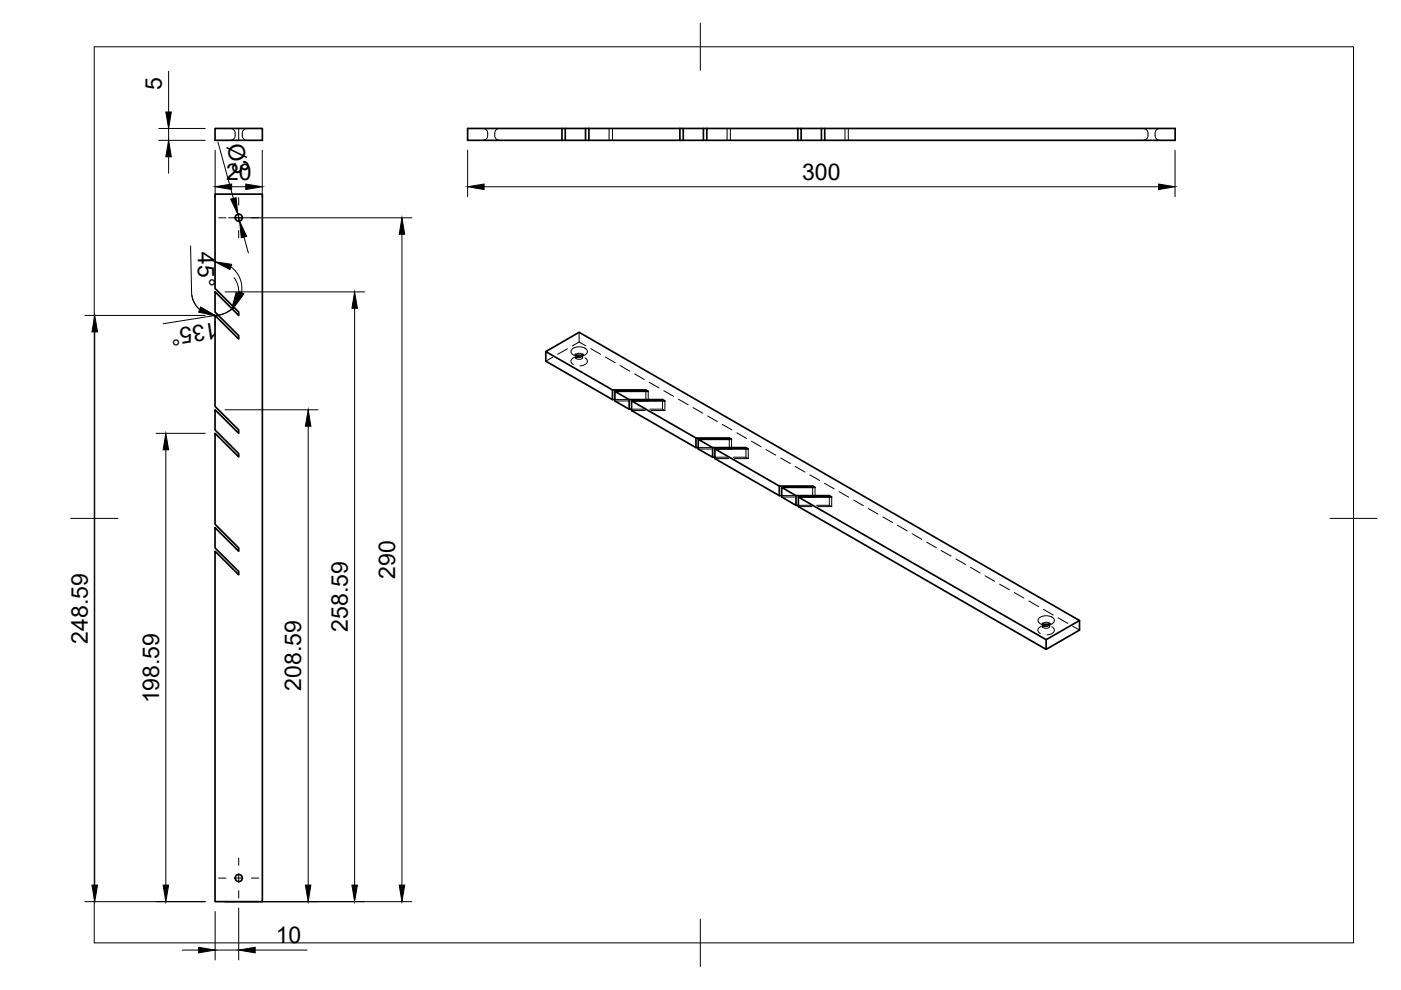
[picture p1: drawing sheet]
<svg xmlns="http://www.w3.org/2000/svg" width="297mm" height="210mm" viewBox="0 0 297 210" stroke-linecap="round" stroke-linejoin="round" font-family="sans-serif">
<defs><g id="words">
<g font-size="4.9">
<text x="34.3" y="19" transform="rotate(-90 34.3 19)">5</text>
<text x="48" y="30.9" transform="rotate(75 48 30.9)">Ø3</text>
<text x="47.9" y="38.1">20</text>
<text x="170.1" y="38.1">300</text>
<text x="41.9" y="53.5" transform="rotate(89 41.9 53.5)">45°</text>
<text x="45.9" y="68.3" transform="rotate(171 45.9 68.3)">135°</text>
<text x="83.8" y="122.7" transform="rotate(-90 83.8 122.7)">290</text>
<text x="18.6" y="136.5" transform="rotate(-90 18.6 136.5)">248.59</text>
<text x="73.7" y="134" transform="rotate(-90 73.7 134)">258.59</text>
<text x="33.7" y="149.2" transform="rotate(-90 33.7 149.2)">198.59</text>
<text x="63.9" y="146.5" transform="rotate(-90 63.9 146.5)">208.59</text>
<text x="58.5" y="200">10</text>
</g>
</g></defs>
<!-- layer: Visible -->
<g fill="none" stroke="#000" stroke-width=".36">
<path d="M45.6 27.2h10v2.6h-10zM119.1 27.2v2.6M119.8 27.2v2.6M124.1 27.2v2.6M124.9 27.2v2.6M144.1 27.2v2.6M144.9 27.2v2.6M149.1 27.2v2.6M149.9 27.2v2.6M169.1 27.2v2.6M169.9 29.8v-2.6h-70.8v2.6h75.1M169.9 27.2h79.3v2.6h-75"/>
<path d="M174.2 27.2v2.6M174.9 27.2v2.6M45.6 41.2h10v150h-10v-74.3l5 5v-.7l-5-5v-4.3l5 5v-.7l-5-5v-19.3l5 5v-.7l-5-5v-4.3l5 5v-.7l-5-5v-19.3l5 5v-.7l-5-5v-4.3l5 5v-.7l-5-5zM115.7 74.5v2.1l14.2 8.1h.5M122 75.1l.7 .3 .9-.3M129.9 82.7v2M130.4 83v2l3 1.8h.5M133.4 84.7v2.1M133.9 85v2.1l13.7 7.8h.4M136.9 82.7v.3M140.5 84.7v.3M147.6 92.9v2"/>
<path d="M148 93.1v2.1l3.1 1.7h.5M151.1 94.9v2M151.6 95.2v2l13.6 7.9h.5M154.6 92.9v.2M158.2 94.9v.3M165.2 103.1v2M165.7 103.3l3.1 1.8h7l.5 .3h-7l52.5 30.2 7.1-4-106.1-61.1-7.1 4 14.2 8.2h7l.5 .3h-7l3 1.7h7.1l.5 .3h-7.1l13.7 7.9h7l.5 .2h-7.1l3.1 1.8h7.1l.4 .3h-7l13.6 7.9h7.1l.5 .2h-7.1v2.1l3.1 1.7M168.8 107.1h.5M168.8 105.1v2M169.3 105.4v2l52.5 30.3 7.1-4.1v-2M172.3 103.1v.2M175.8 105.1v.3"/>
<path d="M221 132.2l.6 .2 1-.2M221.8 135.6v2.1"/>
<circle cx="50.6" cy="46.1" r=".75"/>
<circle cx="50.6" cy="186.2" r=".75"/>
</g>
<!-- layer: Hidden -->
<g fill="none" stroke="#000" stroke-width=".21">
<path d="M48.9 27.2a1.13 1.13 0 0 1 .9 1.5 1 1 0 0 1-.9 1.1M50.6 27.2v2.6M52.4 27.2a1.13 1.13 0 0 0-1 1.5 1 1 0 0 0 1 1.1M102.4 27.2a1.18 1.18 0 0 1 1 1.7 .99 .99 0 0 1-1 .9M105.9 27.2a1.13 1.13 0 0 0-1 1.5 1 1 0 0 0 1 1.1M129.1 27.2v2.6M129.9 27.2v2.6M154.2 27.2v2.6M154.9 27.2v2.6M179.2 27.2v2.6M179.9 27.2v2.6M242.4 27.2a1.13 1.13 0 0 1 1 1.5 1 1 0 0 1-1 1.1"/>
<path d="M245.9 27.2a1.18 1.18 0 0 0-1 1.7 .99 .99 0 0 0 1 .9M117.2 75.7l-1.5 .9M120.3 73.9l-2.1 1.2M122 75.1v.9l.4-.2h.7M122.8 72.5l-1.5 .9M122.8 72.5l1.4 .8M122.8 70.5v2M123.6 75.1l-.1 .7M125.3 73.9l2 1.2M128.4 75.7l2 1.2M131.5 77.5l2 1.2M134.6 79.3l2 1.2"/>
<path d="M130.4 85h2.9M130.4 84.7h2.7M133.9 87.1h2.9M133.9 86.8h2.7M134.2 84.7h2.7l.5 .3h-2.9M136.9 83v1.7M137.4 83v2M137.6 81.1l2.1 1.1M137.8 86.8h2.7l.5 .3M138 87.1h3M140.5 85v1.8M140.7 82.8l2.1 1.2"/>
<path d="M141 85v2.1M143.8 84.6l2.1 1.2M146.9 86.4l2.1 1.2M148 95.2h3M148 94.9h2.7M150 88.2l2.1 1.2M151.6 97.2h2.9M151.6 96.9h2.7M151.9 94.9h2.7l.5 .3h-2.9M153.1 90l2.1 1.2M154.6 93.1v1.8M155.1 93.1v2.1"/>
<path d="M155.5 96.9h2.7l.4 .3h-2.9M156.2 91.8l2.1 1.2M158.2 95.2v1.7M158.6 95.2v2M159.3 93.5l2.1 1.2M162.4 95.3l2.1 1.2M165.5 97.1l2.1 1.2M168.6 98.9l2.1 1.2M165.7 105.4h3M165.7 105.1h2.7M169.3 107.4h2.9M169.3 107.1h2.7"/>
<path d="M169.6 105.1h2.7l.5 .3h-2.9M171.7 100.7l2.1 1.2M172.3 103.3v1.8M172.8 103.3v2.1M173.1 107.1h2.7l.5 .3M173.4 107.4h2.9M174.8 102.5l2.1 1.1M175.8 105.4v1.7M176.3 105.4v2M177.9 104.2l2.1 1.2M181 106l2 1.2M184.1 107.8l2.1 1.2"/>
<path d="M187.2 109.6l2.1 1.2M190.3 111.4l2 1.2M193.4 113.1l2 1.3M196.5 114.9l2 1.2M199.6 116.7l2 1.2M202.7 118.5l2 1.2M205.8 120.3l2 1.2M208.9 122.1l2 1.2M211.9 123.9l2.1 1.1M215.1 125.6l2 1.2M218.1 127.4l2.1 1.2M221 132.2v.8l.5-.2h.6"/>
<path d="M221.2 129.2l2.1 1.2M222.6 132.2l-.1 .6M224.3 131l2.1 1.2M227.4 132.8l1.5 .8"/>
</g>
<!-- layer: Hidden Narrow -->
<path d="M122.1 75.2a.76 .76 0 0 0 .5 .6 .76 .76 0 0 0 .8-.2l.1-.4M122.6 75.3a.43 .43 0 0 0-.6 .5 .43 .43 0 0 0 .6 .4h.3a.45 .45 0 0 0 .6-.3 .45 .45 0 0 0-.5-.6M122.6 75.6a1.3 1.3 0 0 0-1.5 1.2l.5 .5M124 75.9a.81 .81 0 0 1 .5 .9 .81 .81 0 0 1-.8 .6l-.7 .2M221.1 132.2a.76 .76 0 0 0 .7 .6 .76 .76 0 0 0 .7-.5v-.1M221.6 132.4a.45 .45 0 0 0-.5 .5 .45 .45 0 0 0 .6 .3h.2a.46 .46 0 0 0 .6-.3 .46 .46 0 0 0-.5-.5M221.6 132.6a1.3 1.3 0 0 0-1.5 1.2l.5 .5M223 132.9a.81 .81 0 0 1 .5 .9 .81 .81 0 0 1-.8 .7l-.7 .1" fill="none" stroke="#000" stroke-width=".21"/>
<!-- layer: Visible Narrow -->
<path d="M121.2 74.1a2.28 2.28 0 0 1 3.3 .3 1.51 1.51 0 0 1-2 1.1 1.33 1.33 0 0 1-1.4-1.1zM122.1 75.2l.7-.3 .7 .3M122.6 75.3h.4M220.3 131.1a2.28 2.28 0 0 1 3.2 .3 1.51 1.51 0 0 1-2 1.1 1.33 1.33 0 0 1-1.4-1.1zM221.1 132.2l.7-.3 .7 .3M221.6 132.4h.4" fill="none" stroke="#000" stroke-width=".21"/>
<!-- layer: BORDER -->
<path d="M20 9.9h267v190h-267zM148.5 4.9v10M15 109.9h10M282 109.9h10M148.5 194.9v10" fill="none" stroke="#000" stroke-width=".21"/>
<!-- layer: Smart Centers -->
<path d="M46.4 46.2h1.5M49.7 46.2h1.8M50.6 41.9v1.6M50.6 45.3v1.8M50.6 48.8v1.6M53.3 46.2h1.6M46.4 186.2h1.5M49.7 186.2h1.8M50.6 181.9v1.6M50.6 185.3v1.8M50.6 188.8v1.6M53.3 186.2h1.6" fill="none" stroke="#000" stroke-width=".21"/>
<!-- layer: FD_Dimensions -->
<g fill="none" stroke="#000" stroke-width=".21">
<path d="M35.8 15.1v8.6M33.7 29.8h9.8M33.7 27.2h9.8M35.8 27.2v2.6M35.8 33.2v3.5M45.6 31.8v9.9M46.2 30.1l3.3 12M49.1 39.6h3M55.6 31.8v9.9M99.1 31.8v9.9M102.6 39.6h143M249.1 31.8v9.9"/>
<path d="M40.4 52.2l.2 9.8a5 5 0 0 0 3.2 4.5 5 5 0 0 0 5.4-1.1M48.5 46.2h38.8M49 56.6a5.7 5.7 0 0 1 2.2 5.4M49.6 58.9l.8 1.6 .2 1.7M50.4 45.4l.4 1.5M51.7 50.3l1 3.4M85.2 49.7v138M18 66.9h25.5M20.1 70.4v117.3M40.7 62.6l.5 1.7 1.1 1.4M45.6 68.3v.7M47.7 61.9h29.6"/>
<path d="M49.6 65.2l-.9 .7-1.6 .7-12.5 2M75.2 65.4v122.3M33.1 91.9h10.4M35.2 95.4v92.3M47.7 86.9h19.7M65.3 90.4v97.3M18 191.2h25.5M45.6 193.3v10.2M47.7 191.2h39.6M50.6 192.5v11M38.6 201.4h3.5M45.6 201.4h5"/>
<path d="M54.1 201.4h11"/>
</g>
<g fill="#000" stroke="#000" stroke-width=".21">
<path d="M35.8 29.8l.5 3.4h-1.1zM35.2 23.7h1.1l-.5 3.5zM45.6 39.6l3.5-.6v1.2zM52.1 39l3.5 .6-3.5 .6zM99.1 39.6l3.5-.6v1.2zM245.6 39l3.5 .6-3.5 .6zM45.6 55.5l3.5 .5-.4 1.1zM48.9 42.2l1.2-.3 .3 3.5zM50.8 46.9l1.5 3.2-1.1 .3zM85.2 46.2l.6 3.5h-1.2zM20.1 66.9l.6 3.5h-1.2zM42.5 65.1l3.1 1.8-3.5-.7z"/>
<path d="M50.1 62l1 .5-2 2.9zM50.7 61.8l1 .5-2.1 2.9zM75.2 61.9l.6 3.5h-1.2zM35.2 91.9l.6 3.5h-1.2zM65.3 86.9l.6 3.5h-1.2zM19.5 187.7h1.2l-.6 3.5zM34.6 187.7h1.2l-.6 3.5zM64.7 187.7h1.2l-.6 3.5zM74.6 187.7h1.2l-.6 3.5zM84.6 187.7h1.2l-.6 3.5zM42.1 200.8l3.5 .6-3.5 .6zM50.6 201.4l3.5-.6v1.2z"/>
</g>
<use href="#words"/>
</svg>
